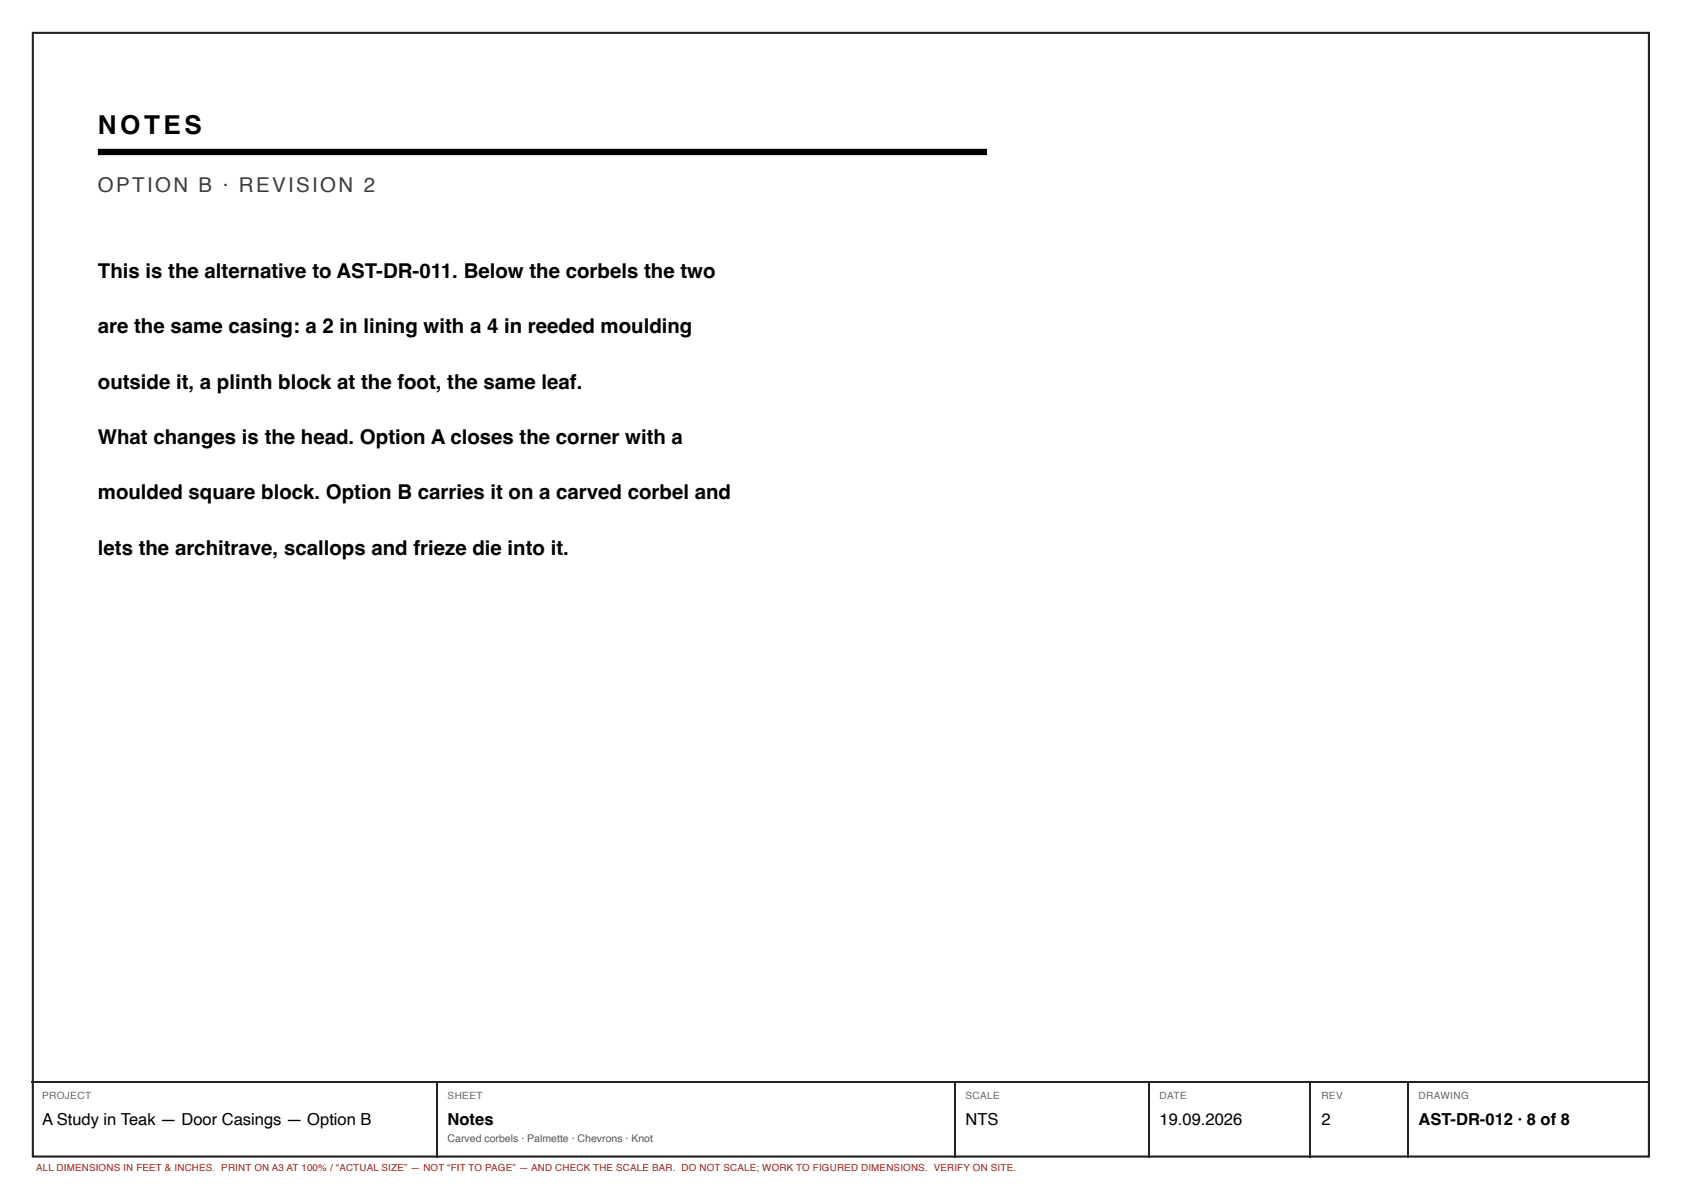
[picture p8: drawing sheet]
<svg xmlns="http://www.w3.org/2000/svg" width="420mm" height="297mm" viewBox="0 0 420 297" stroke-linecap="round" stroke-linejoin="round" font-family="sans-serif">
<defs><g id="words">
<text font-size="6.5" x="24.4" y="33.4">NOTES</text>
<text font-size="5.1" fill="#3d3d3d" x="24.4" y="47.8">OPTION B · REVISION 2</text>
<g font-size="5.1">
<text x="24.4" y="69.4">This is the alternative to AST-DR-011. Below the corbels the two</text>
<text x="24.4" y="83.2">are the same casing: a 2 in lining with a 4 in reeded moulding</text>
<text x="24.4" y="97">outside it, a plinth block at the foot, the same leaf.</text>
<text x="24.4" y="110.8">What changes is the head. Option A closes the corner with a</text>
<text x="24.4" y="124.6">moulded square block. Option B carries it on a carved corbel and</text>
<text x="24.4" y="138.4">lets the architrave, scallops and frieze die into it.</text>
</g>
<g font-size="4.1">
<text x="10.5" y="280.7">A Study in Teak — Door Casings — Option B</text>
<text x="111.8" y="280.7">Notes</text>
<text x="241" y="280.7">NTS</text>
<text x="289.5" y="280.7">19.09.2026</text>
<text x="329.9" y="280.7">2</text>
<text x="354.1" y="280.7">AST-DR-012 · 8 of 8</text>
</g>
<text font-size="2.6" fill="#555" x="111.8" y="285">Carved corbels · Palmette · Chevrons · Knot</text>
<g font-size="2.5" fill="#666">
<text x="10.5" y="274.4">PROJECT</text>
<text x="111.8" y="274.4">SHEET</text>
<text x="241" y="274.4">SCALE</text>
<text x="289.5" y="274.4">DATE</text>
<text x="329.9" y="274.4">REV</text>
<text x="354.1" y="274.4">DRAWING</text>
</g>
<text font-size="2.4" fill="#a51d17" x="9" y="292.4">ALL DIMENSIONS IN FEET &amp; INCHES. PRINT ON A3 AT 100% / “ACTUAL SIZE” — NOT “FIT TO PAGE” — AND CHECK THE SCALE BAR. DO NOT SCALE; WORK TO FIGURED DIMENSIONS. VERIFY ON SITE.</text>
</g></defs>
<path d="M8.2 8.2h403.5v280.5h-403.5z" fill="none" stroke="#222" stroke-width=".53"/>
<path d="M24.4 37.9h222" fill="none" stroke="#000" stroke-width="1.6" stroke-linecap="butt"/>
<path d="M7.9 270h404.1M109.1 270.1v18.8M238.5 270.1v18.8M286.9 270.1v18.8M327.2 270.1v18.8M351.5 270.1v18.8" fill="none" stroke="#222" stroke-width=".26"/>
<use href="#words"/>
</svg>
